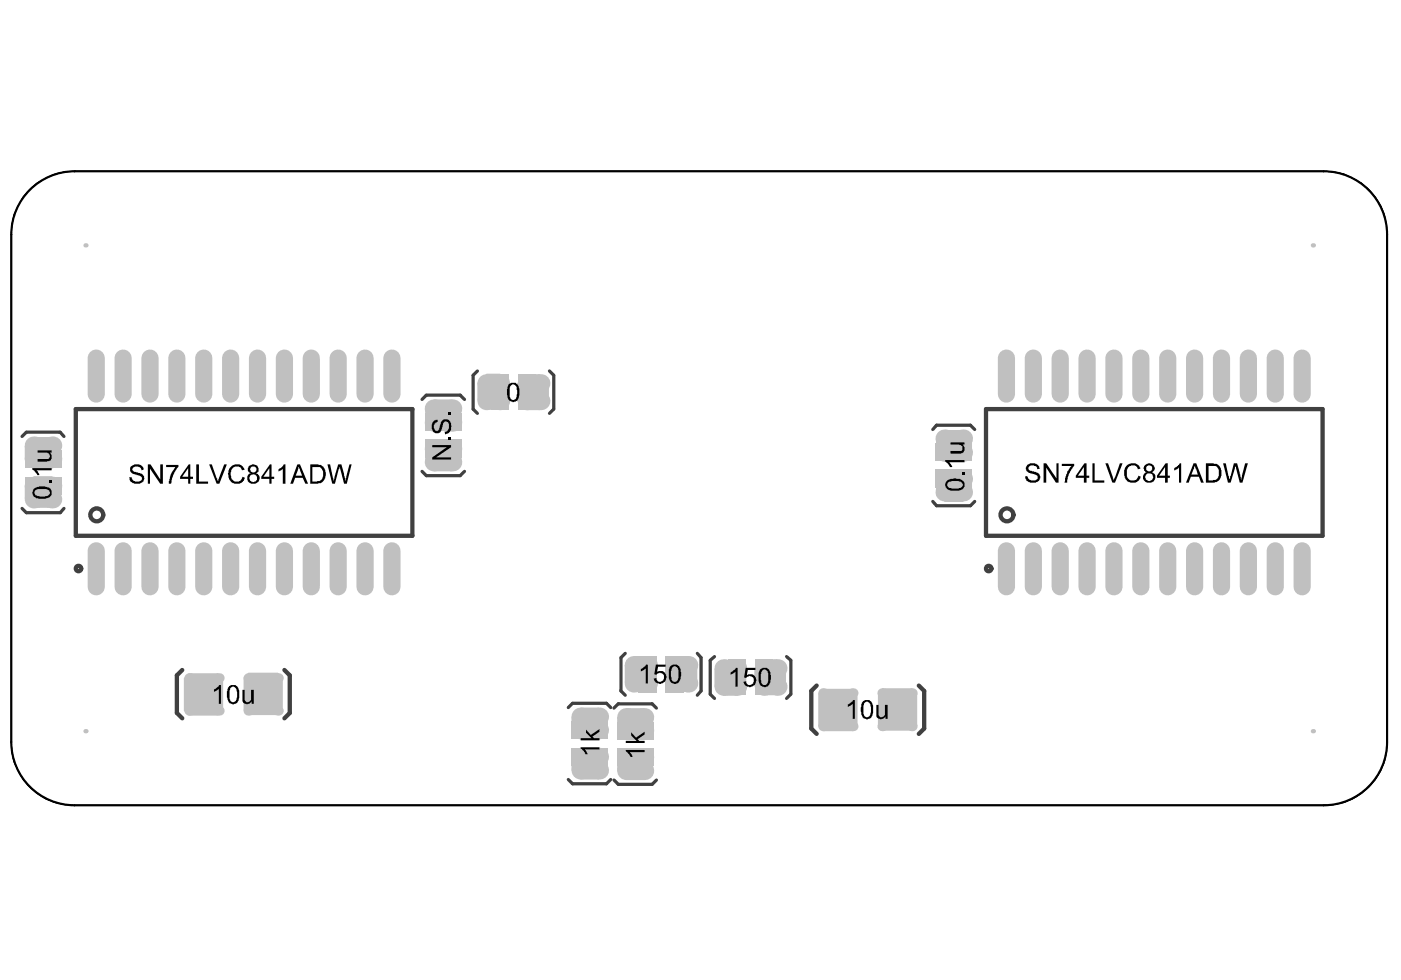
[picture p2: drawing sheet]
<svg xmlns="http://www.w3.org/2000/svg" width="289mm" height="202mm" viewBox="0 0 289 202" stroke-linecap="round" stroke-linejoin="round" font-family="sans-serif">
<g fill="#c0c0c0">
<path d="M155.7 136h3.6v7.4h-3.6z" fill-rule="evenodd"/>
<path d="M150.2 136h3.7v7.4h-3.7z" fill-rule="evenodd"/>
<path d="M137.2 135.3h3.7v7.6h-3.7z" fill-rule="evenodd"/>
<path d="M131.7 135.3h3.8v7.6h-3.8z" fill-rule="evenodd"/>
<path d="M5.2 92.9h7.4v3.7h-7.4z" fill-rule="evenodd"/>
<path d="M101.3 77.2h3.7v7.4h-3.7z" fill-rule="evenodd"/>
<path d="M106.8 77.2h3.6v7.4h-3.6z" fill-rule="evenodd"/>
<path d="M5.2 98.3h7.4v3.7h-7.4z" fill-rule="evenodd"/>
<path d="M192.9 91.5h7.4v3.6h-7.4z" fill-rule="evenodd"/>
<path d="M117.9 154.3h7.4v3.6h-7.4z" fill-rule="evenodd"/>
<path d="M127.3 154.4h7.4v3.6h-7.4z" fill-rule="evenodd"/>
<path d="M117.9 148.8h7.4v3.7h-7.4z" fill-rule="evenodd"/>
<path d="M127.3 148.9h7.4v3.7h-7.4z" fill-rule="evenodd"/>
<path d="M87.7 90.7h7.4v3.8h-7.4z" fill-rule="evenodd"/>
<path d="M87.7 85.3h7.4v3.6h-7.4z" fill-rule="evenodd"/>
<path d="M192.9 96.9h7.4v3.8h-7.4z" fill-rule="evenodd"/>
<path d="M155.6 137.9l1.8-1.9h2.9l1.8 1.9v3.6l-1.8 1.9h-2.9l-1.8-1.9z" fill-rule="evenodd"/>
<path d="M147.4 138l1.8-1.9h2.9l1.8 1.9v3.6l-1.8 1.9h-2.9l-1.8-1.9z" fill-rule="evenodd"/>
<path d="M137.2 137.2l1.8-1.9h2.9l1.9 1.9v3.8l-1.9 1.7h-2.9l-1.8-1.7z" fill-rule="evenodd"/>
<path d="M128.8 137.2l1.9-1.9h2.9l1.9 1.9v3.7l-1.9 1.8h-2.9l-1.9-1.8z" fill-rule="evenodd"/>
<path d="M5.1 100.1l1.9-1.9h3.8l1.7 1.9v2.8l-1.7 1.9h-3.8l-1.9-1.9z" fill-rule="evenodd"/>
<path d="M5.1 92l1.9-1.9h3.8l1.7 1.9v2.8l-1.7 1.9h-3.8l-1.9-1.9z" fill-rule="evenodd"/>
</g>
<g fill="#c0c0c0">
<circle cx="270.8" cy="50.6" r=".44"/>
<circle cx="17.6" cy="50.6" r=".44"/>
<circle cx="270.8" cy="150.8" r=".44"/>
<circle cx="17.6" cy="150.8" r=".44"/>
<circle cx="157.6" cy="137.9" r="1.88"/>
<circle cx="157.6" cy="141.6" r="1.88"/>
<circle cx="160.3" cy="141.6" r="1.88"/>
<circle cx="160.3" cy="137.9" r="1.88"/>
<circle cx="149.2" cy="137.9" r="1.88"/>
<circle cx="149.2" cy="141.6" r="1.88"/>
<circle cx="152" cy="141.6" r="1.88"/>
<circle cx="152" cy="137.9" r="1.88"/>
<circle cx="139" cy="137.2" r="1.88"/>
<circle cx="139" cy="141" r="1.88"/>
<circle cx="141.9" cy="141" r="1.88"/>
<circle cx="141.9" cy="137.2" r="1.88"/>
<circle cx="130.7" cy="137.2" r="1.88"/>
<circle cx="130.7" cy="141" r="1.88"/>
<circle cx="133.6" cy="141" r="1.88"/>
<circle cx="133.6" cy="137.2" r="1.88"/>
<circle cx="7" cy="103" r="1.88"/>
<circle cx="10.8" cy="103" r="1.88"/>
<circle cx="10.8" cy="100.2" r="1.88"/>
<circle cx="7" cy="100.2" r="1.88"/>
<circle cx="7" cy="94.7" r="1.88"/>
<circle cx="10.8" cy="94.7" r="1.88"/>
<circle cx="10.8" cy="91.9" r="1.88"/>
<circle cx="7" cy="91.9" r="1.88"/>
</g>
<g fill="none" stroke="#c0c0c0" stroke-width="3.5">
<path d="M19.8 73.9v7.4M25.4 73.9v7.4M36.5 73.9v7.4M42 73.9v7.4M53.1 73.9v7.4M64.2 73.9v7.4M69.7 73.9v7.4M80.8 73.9v7.4M213.1 73.9v7.4M229.7 73.9v7.4M240.8 73.9v7.4M246.4 73.9v7.4"/>
<path d="M257.4 73.9v7.4M19.8 113.6v7.4M25.4 113.6v7.4M36.5 113.6v7.4M42 113.6v7.4M53.1 113.6v7.4M64.2 113.6v7.4M69.7 113.6v7.4M80.8 113.6v7.4M213.1 113.6v7.4M229.7 113.6v7.4M240.8 113.6v7.4"/>
<path d="M246.4 113.6v7.4M257.4 113.6v7.4"/>
</g>
<g fill="#c0c0c0">
<path d="M117.9 156.1l1.8-1.8h3.8l1.8 1.8v2.8l-1.8 1.9h-3.8l-1.8-1.9z" fill-rule="evenodd"/>
<path d="M127.3 156.2l1.9-1.8h3.6l1.9 1.8v2.8l-1.9 1.9h-3.6l-1.9-1.9z" fill-rule="evenodd"/>
<path d="M89.5 90.7h3.7l1.9 1.9v2.7l-1.9 1.9h-3.7l-1.8-1.9v-2.7z" fill-rule="evenodd"/>
<path d="M89.5 82.4h3.7l1.9 1.9v2.9l-1.9 1.7h-3.7l-1.8-1.7v-2.9z" fill-rule="evenodd"/>
<path d="M194.8 97h3.8l1.9 1.9v2.8l-1.9 1.8h-3.8l-1.8-1.8v-2.8z" fill-rule="evenodd"/>
<path d="M193 90.5l1.8-1.8h3.8l1.9 1.8v2.9l-1.9 1.8h-3.8l-1.8-1.8z" fill-rule="evenodd"/>
<path d="M98.5 79l1.8-1.9h2.8l1.9 1.9v3.6l-1.9 1.9h-2.8l-1.8-1.9z" fill-rule="evenodd"/>
<path d="M106.7 79.1l1.8-1.9h2.8l1.9 1.9v3.6l-1.9 1.9h-2.8l-1.8-1.9z" fill-rule="evenodd"/>
<path d="M50.2 139.7l1-.9h6.1l1 .9v6.8l-1 1h-6.1l-1-1z" fill-rule="evenodd"/>
</g>
<g fill="#c0c0c0">
<circle cx="123.5" cy="156.1" r="1.88"/>
<circle cx="119.7" cy="156.1" r="1.88"/>
<circle cx="119.7" cy="158.9" r="1.88"/>
<circle cx="123.5" cy="158.9" r="1.88"/>
<circle cx="132.8" cy="156.2" r="1.88"/>
<circle cx="129.2" cy="156.2" r="1.88"/>
<circle cx="129.2" cy="159" r="1.88"/>
<circle cx="132.8" cy="159" r="1.88"/>
<circle cx="93.2" cy="92.6" r="1.88"/>
<circle cx="89.5" cy="92.6" r="1.88"/>
<circle cx="89.5" cy="95.3" r="1.88"/>
<circle cx="93.2" cy="95.3" r="1.88"/>
<circle cx="93.2" cy="84.3" r="1.88"/>
<circle cx="89.5" cy="84.3" r="1.88"/>
<circle cx="89.5" cy="87.2" r="1.88"/>
<circle cx="93.2" cy="87.2" r="1.88"/>
<circle cx="194.8" cy="101.5" r="1.88"/>
<circle cx="198.6" cy="101.5" r="1.88"/>
<circle cx="198.6" cy="98.8" r="1.88"/>
<circle cx="194.8" cy="98.8" r="1.88"/>
<circle cx="194.8" cy="93.4" r="1.88"/>
<circle cx="198.6" cy="93.4" r="1.88"/>
<circle cx="198.6" cy="90.5" r="1.88"/>
<circle cx="194.8" cy="90.5" r="1.88"/>
<circle cx="103.1" cy="82.7" r="1.88"/>
<circle cx="103.1" cy="79.1" r="1.88"/>
<circle cx="100.3" cy="79.1" r="1.88"/>
<circle cx="100.3" cy="82.7" r="1.88"/>
<circle cx="111.4" cy="82.7" r="1.88"/>
<circle cx="111.4" cy="79.1" r="1.88"/>
<circle cx="108.7" cy="79.1" r="1.88"/>
<circle cx="108.7" cy="82.7" r="1.88"/>
<circle cx="57.3" cy="146.6" r="1"/>
<circle cx="57.3" cy="139.9" r="1"/>
<circle cx="51.2" cy="139.9" r="1"/>
<circle cx="51.2" cy="146.6" r="1"/>
</g>
<g fill="none" stroke="#c0c0c0" stroke-width="3.5">
<path d="M207.6 73.9v7.4M218.6 73.9v7.4M224.2 73.9v7.4M235.3 73.9v7.4M251.9 73.9v7.4M263 73.9v7.4M268.5 73.9v7.4M207.6 113.6v7.4M218.6 113.6v7.4M224.2 113.6v7.4M235.3 113.6v7.4M251.9 113.6v7.4"/>
<path d="M263 113.6v7.4M268.5 113.6v7.4"/>
</g>
<g fill="#c0c0c0">
<path d="M169.6 142.1h6.2l1 1v6.7l-1 1h-6.2l-.8-1v-6.7z" fill-rule="evenodd"/>
<path d="M117.9 147.8l1.8-1.8h3.8l1.8 1.8v2.8l-1.8 1.9h-3.8l-1.8-1.9z" fill-rule="evenodd"/>
<path d="M127.3 147.9l1.9-1.8h3.6l1.9 1.8v2.8l-1.9 1.9h-3.6l-1.9-1.9z" fill-rule="evenodd"/>
</g>
<g fill="#c0c0c0">
<circle cx="175.8" cy="149.8" r="1"/>
<circle cx="175.8" cy="143" r="1"/>
<circle cx="169.7" cy="143" r="1"/>
<circle cx="169.7" cy="149.8" r="1"/>
<circle cx="123.5" cy="147.8" r="1.88"/>
<circle cx="119.7" cy="147.8" r="1.88"/>
<circle cx="119.7" cy="150.6" r="1.88"/>
<circle cx="123.5" cy="150.6" r="1.88"/>
<circle cx="132.8" cy="147.9" r="1.88"/>
<circle cx="129.2" cy="147.9" r="1.88"/>
<circle cx="129.2" cy="150.7" r="1.88"/>
<circle cx="132.8" cy="150.7" r="1.88"/>
</g>
<path d="M30.9 73.9v7.4M47.6 73.9v7.4M58.7 73.9v7.4M75.3 73.9v7.4M30.9 113.6v7.4M47.6 113.6v7.4M58.7 113.6v7.4M75.3 113.6v7.4" fill="none" stroke="#c0c0c0" stroke-width="3.5"/>
<g fill="#c0c0c0">
<path d="M37.9 139.9l1-1h6.1l1 1v6.7l-1 1h-6.1l-1-1z" fill-rule="evenodd"/>
<path d="M181.9 142h6.3l1 1v6.7l-1 1h-6.3l-.8-1v-6.7z" fill-rule="evenodd"/>
</g>
<g fill="#c0c0c0">
<circle cx="45.1" cy="146.6" r="1"/>
<circle cx="45.1" cy="139.9" r="1"/>
<circle cx="39" cy="139.9" r="1"/>
<circle cx="39" cy="146.6" r="1"/>
<circle cx="188" cy="149.8" r="1"/>
<circle cx="188" cy="143" r="1"/>
<circle cx="181.9" cy="143" r="1"/>
<circle cx="181.9" cy="149.8" r="1"/>
</g>
<path d="M6.1 39.1a13.7 13.7 0 0 1 9.3-3.8h257.6a12.2 12.2 0 0 1 7.7 2.5 12.6 12.6 0 0 1 5.4 10.6v104.6a12.9 12.9 0 0 1-13.1 13.1h-257.6a12.9 12.9 0 0 1-13.1-13.1v-104.6a12.1 12.1 0 0 1 2.5-7.8z" fill="none" stroke="#000" stroke-width=".21"/>
<path d="M5.7 39.6a13.1 13.1 0 0 1 9.7-4.3h257.6a13.1 13.1 0 0 1 13.1 13.1v104.6a13.1 13.1 0 0 1-13.1 13.1h-257.6a13.1 13.1 0 0 1-13.1-13.1v-104.6a13 13 0 0 1 3.4-8.8z" fill="none" stroke="#000" stroke-width=".44"/>
<g fill="#000">
<path d="M10.1 99h.5v.6h-.5zM6.7 96.6h3.9v.4h-3.1l.6 .8v.2h-.4v-.2l-.5-.6-.5-.3zM7.8 92.9h2.8v.5h-.4h.1a1.37 1.37 0 0 1 .1 1.6l-.8 .2h-1.8v-.5h1.5a.67 .67 0 0 0 .9-.4 .67 .67 0 0 0-.3-.8l-.1-.1h-2zM26.9 96.2a1.89 1.89 0 0 1 2.6 .1l.1 .6-.4 .1a.97 .97 0 0 0-.9-.8 .97 .97 0 0 0-1 .7l.2 .3 .8 .2a1.74 1.74 0 0 1 1.4 .9 1.23 1.23 0 0 1-1.5 1.5 1.35 1.35 0 0 1-1.6-1.4h.6a1.19 1.19 0 0 0 .9 .9 1.19 1.19 0 0 0 1.2-.4v-.5l-.3-.2-.7-.2a1.74 1.74 0 0 1-1.5-.9zM30.5 95.8h.5l2 3.1v-3.1h.6v4h-.6l-2.1-3.1v3.1h-.4zM34.3 95.9h2.5v.4l-.3 .3-.4 .6a4 4 0 0 0-.7 2.4l-.1 .2h-.5l.1-.8a5.2 5.2 0 0 1 1.2-2.7h-1.8zM40.5 95.8h.5v3.5h1.9v.5h-2.4zM43.1 95.8h.6l1 2.9h.1l.1 .6 1.3-3.5h.6l-1.6 4h-.5zM47.2 96.7a1.84 1.84 0 0 1 3.2 .1l-.5 .2a1.09 1.09 0 0 0-.9-.8 1.09 1.09 0 0 0-1.1 .5 2.01 2.01 0 0 0 0 2.2 1.16 1.16 0 0 0 1.2 .5 1.16 1.16 0 0 0 .9-1.1l.6 .3h-.2a1.7 1.7 0 0 1-1.4 1.2 1.7 1.7 0 0 1-1.7-.8l-.3-1.2zM57.4 96.8l.4-.2a1.02 1.02 0 0 0 .7-.8h.4v4h-.6v-3.1l-.8 .5h-.1zM67.5 95.8h.6l.8 3.4 .8-3.4h.7l.8 2.9v.5l.9-3.4h.4l-1 4h-.5l-.9-3.5h-.1l-.9 3.5h-.6zM89.3 87l.5-.4h.5v.4a1.01 1.01 0 0 0-.7 1.6l.1 .1a.5 .5 0 0 0 .5 .2 .5 .5 0 0 0 .4-.3l.1-.6a1.73 1.73 0 0 1 .9-1.5 1.17 1.17 0 0 1 1.4 1.2 1.56 1.56 0 0 1-1.2 1.9l-.1-.6a1.1 1.1 0 0 0 .9-1.5l-.1-.1a.57 .57 0 0 0-.7-.5 .57 .57 0 0 0-.4 .7l-.3 .5a1.16 1.16 0 0 1-1.3 1.3 1.25 1.25 0 0 1-.8-1.3v-.5z"/>
<path d="M89.1 91.8h3.9v.4l-3.1 2.1h3.1v.5h-3.9v-.5l3-2.1h-3zM92.5 90.3h.5v.5h-.5zM92.5 85.2h.5v.4h-.5zM198.4 97.4h.5v.6h-.5zM194.9 94.9h4v.4h-3.1l.6 .8v.2h-.5l-.4-.7-.6-.4zM196 91.2h2.9v.5h-.4a1.03 1.03 0 0 1 .4 1.2 1.03 1.03 0 0 1-1.1 .7h-1.8v-.6h1.6a.68 .68 0 0 0 .9-.5 .68 .68 0 0 0-.7-.8h-1.8zM211.7 96.1a1.75 1.75 0 0 1 2.6 .1l.1 .5-.5 .1v-.1a.79 .79 0 0 0-1-.7 .6 .6 0 0 0-.7 .3 .6 .6 0 0 0 .1 .7l.7 .2a1.62 1.62 0 0 1 1.5 1.1v.1a1.36 1.36 0 0 1-1.4 1.2 1.35 1.35 0 0 1-1.7-1.4h.5a1.26 1.26 0 0 0 1.5 .9 .61 .61 0 0 0 .6-.7 .61 .61 0 0 0-.7-.5l-.4-.2a1.15 1.15 0 0 1-1.4-1zM215.2 95.6h.6l2.1 3.1v-3.1h.4v4h-.5l-2-3.1v3.1h-.6zM219 95.7h2.5v.4l-1.1 1.7-.2 1.1h-.1v.7h-.6l.3-1.4 .4-1.1 .8-1h-2zM225.3 95.6h.4v3.5h2v.5h-2.4zM228 95.6h.5l1.2 3.5v-.3l1.3-3.2h.5l-1.5 4h-.6zM232.1 96.3a1.73 1.73 0 0 1 1.6-.8 1.73 1.73 0 0 1 1.5 1.2l-.6 .1a1.11 1.11 0 0 0-1-.8 1.11 1.11 0 0 0-1.1 .7 2.7 2.7 0 0 0 .2 2.1 1.15 1.15 0 0 0 1.2 .3 1.15 1.15 0 0 0 .8-.9v-.1l.6 .2a1.79 1.79 0 0 1-1.5 1.3 1.79 1.79 0 0 1-1.7-.8 3.4 3.4 0 0 1 0-2.5z"/>
<path d="M242.1 96.6l.8-.5 .4-.5h.3v4h-.5v-3.1l-.7 .5h-.3zM252.2 95.6h.6l.8 3.4 .9-3.4h.6l.9 3.4 .8-3.4h.5l-1.1 4h-.5l-.9-3.5-1 3.5h-.6zM135.3 137.1h2v.4h-1.6l-.2 1.1a1.14 1.14 0 0 1 1.9 .6 1.34 1.34 0 0 1-.9 1.8 1.34 1.34 0 0 1-1.7-1l.6-.1a.79 .79 0 0 0 .9 .7 .79 .79 0 0 0 .6-1 .84 .84 0 0 0-.6-.8 .84 .84 0 0 0-.9 .4l-.5-.1zM44.1 142.2l.8-.5 .3-.4h.4v3.9h-.5v-3.1l-1 .6zM50 142.3h.4v1.7a.69 .69 0 0 0 .7 .9 .69 .69 0 0 0 .7-.9v-1.7h.5v2.9h-.4v-.5a1.19 1.19 0 0 1-1.8 .1l-.1-.1zM119.7 154.1h3.9v.5h-3l.6 .9v.1h-.5l-.3-.7-.7-.5zM120.9 150.5l1 1.1 1.7-1.2v.5l-1.4 1 .3 .4h1.1v.4h-3.9v-.4h2.3l-1.1-1.1zM129.1 154.7h3.8v.4h-3l.6 1h-.4l-.6-.8-.4-.4zM130.2 151l1 1.2 1.7-1.3v.6l-1.4 1 .3 .3h1.1v.5h-3.8v-.5h2.2l-1.1-1.1zM132.2 138l.7-.5 .4-.4h.3v3.9h-.4v-3.1l-1 .6zM150.7 138.6l.8-.4 .3-.4h.3v3.8h-.4v-3.1l-1 .7zM153.8 137.8h2v.4h-1.6l-.2 1.1a1.14 1.14 0 0 1 1.9 .6 1.34 1.34 0 0 1-.9 1.8 1.34 1.34 0 0 1-1.7-1.1l.6-.1a.79 .79 0 0 0 .9 .8 .79 .79 0 0 0 .6-1 .84 .84 0 0 0-.6-.8 .84 .84 0 0 0-.9 .4l-.5-.2z"/>
<path d="M174.8 145.3l.8-.5 .4-.4h.3v3.9h-.5v-3.1l-1 .6zM180.7 145.4h.5v1.7a.69 .69 0 0 0 .6 .9 .69 .69 0 0 0 .7-.9v-1.7h.6v2.9h-.5v-.5a1.19 1.19 0 0 1-1.8 .1l-.1-.1z"/>
<path d="M38.9 95.8h.3v2.5h.6v.5h-.6v1h-.4v-1h-1.7v-.5zM38.8 96.6l-1.2 1.7h1.2z"/>
<path d="M51.2 96.2a1.25 1.25 0 0 1 2.1 .4v.6l-.5 .5a1.01 1.01 0 0 1 .7 .8 1.01 1.01 0 0 1-.5 1.1 1.23 1.23 0 0 1-2-.7v-.2a.93 .93 0 0 1 .7-1l-.6-.6zM51.7 96.5a.65 .65 0 0 0 .1 .8 .65 .65 0 0 0 .9-.1 .65 .65 0 0 0 0-.9l-.8-.1zM51.6 98.1v.1a.79 .79 0 0 0 .2 1.1 .79 .79 0 0 0 1.1-.2 .79 .79 0 0 0-.2-1.1l-.5-.2z"/>
<path d="M55.7 95.8h.3v2.5h.5v.5h-.5v1h-.5v-1h-1.6v-.5zM55.5 96.6l-1.2 1.7h1.2z"/>
<path d="M61.3 95.8h.6l1.6 4h-.5l-.6-1.2h-1.5l-.5 1.2h-.5zM61.5 96.3l-.5 1.8h1.3l-.7-1.9z"/>
<path d="M64 95.8h1.4a1.94 1.94 0 0 1 1.7 1.1 2.46 2.46 0 0 1-.6 2.5l-.3 .3h-.6v.1h-1.6zM64.4 96.3v3h1v-.1a1.19 1.19 0 0 0 1.2-1.4 1.2 1.2 0 0 0-1.3-1.5z"/>
<path d="M104.9 79.3l.1-.1a1.2 1.2 0 0 1 1.3-.2 1.2 1.2 0 0 1 .7 1.1h.1v.4a2.25 2.25 0 0 1-.7 2.2 1.13 1.13 0 0 1-1.7-.8v-.2a3.5 3.5 0 0 1 .2-2.4zM105.2 79.6l-.1 .8a2.56 2.56 0 0 0 .3 2 .77 .77 0 0 0 .9-.1 .77 .77 0 0 0 .3-.8 2.39 2.39 0 0 0-.3-2 .7 .7 0 0 0-1.1 .1z"/>
<path d="M223.6 95.6h.5v2.5h.5v.5h-.5v1h-.6v-1h-1.6v-.5zM223.5 96.3l-1.2 1.8h1.2z"/>
<path d="M235.9 96.1a1.25 1.25 0 0 1 2-.1 .89 .89 0 0 1-.3 1.4 .55 .55 0 0 1 .6 .6l.1 .2a1.29 1.29 0 0 1-1.1 1.4 1.29 1.29 0 0 1-1.5-1v-.5l.2-.4 .3-.3h.3a.92 .92 0 0 1-.6-1.3zM236.4 96.6a.65 .65 0 0 0 1.3 0 .65 .65 0 0 0-1.3 0zM236.2 98.4a.8 .8 0 0 0 1.6 0 .8 .8 0 0 0-1.6 0z"/>
<path d="M240.4 95.6h.4v2.5h.5v.5h-.5v1h-.5v-1h-1.7v-.5zM240.3 96.3l-1.3 1.8h1.3z"/>
<path d="M246.1 95.6h.6l1.5 4h-.5l-.5-1.3h-1.6l-.5 1.3h-.5zM246.4 96l-.1 .7-.6 1.2h1.3z"/>
<path d="M248.7 95.6h1.4a1.99 1.99 0 0 1 1.5 3.2l-.7 .6-2.2 .2zM249.2 96.1v3h.9v-.1a1.16 1.16 0 0 0 1.3-1.3 1.15 1.15 0 0 0-1.4-1.6z"/>
<path d="M6.9 100.9h.1a2.74 2.74 0 0 1 2.9-.3h.1a1.15 1.15 0 0 1 .7 1.2 1.15 1.15 0 0 1-1.2 1 2.37 2.37 0 0 1-2.6-.6 .94 .94 0 0 1 0-1.2zM7.2 101.2a.77 .77 0 0 0 .1 .9 .77 .77 0 0 0 .8 .2 2.4 2.4 0 0 0 2-.2 .8 .8 0 0 0 0-.9 .8 .8 0 0 0-.9-.3 2.57 2.57 0 0 0-2 .3z"/>
<path d="M195 99.4a2.87 2.87 0 0 1 2.7-.6h.3a1.46 1.46 0 0 1 .9 1.5 1.56 1.56 0 0 1-1.4 .9 2.47 2.47 0 0 1-2.4-.5v-.1a1.02 1.02 0 0 1-.1-1.2zM195.5 99.6v.1a.63 .63 0 0 0-.1 .7 .63 .63 0 0 0 .7 .3l.4 .1a2.73 2.73 0 0 0 1.9-.4 .55 .55 0 0 0 0-.8 2.77 2.77 0 0 0-2.4-.3z"/>
<path d="M138.1 137.5a1.22 1.22 0 0 1 2.2 .4 2.83 2.83 0 0 1-.6 3.1 1.25 1.25 0 0 1-1.7-.9l-.1-2zM138.6 137.8a4.1 4.1 0 0 0 0 2.6 .82 .82 0 0 0 .9 .1 .82 .82 0 0 0 .4-.9v-.2a1.95 1.95 0 0 0-.5-2 .6 .6 0 0 0-.8 .4z"/>
<path d="M156.7 138.2a1.22 1.22 0 0 1 2.1 .3 2.83 2.83 0 0 1-.6 3.1 1.25 1.25 0 0 1-1.6-.9l-.2-1.9zM157.1 138.4a4.1 4.1 0 0 0 0 2.7 .82 .82 0 0 0 .9 .1 .82 .82 0 0 0 .4-.9v-.2a1.95 1.95 0 0 0-.5-2 .6 .6 0 0 0-.8 .3z"/>
<path d="M47.2 141.5a1.35 1.35 0 0 1 1.5 0 1.35 1.35 0 0 1 .6 1.4 2.55 2.55 0 0 1-.5 2.2h-.1a.94 .94 0 0 1-1.2 0 2.04 2.04 0 0 1-.7-1.9l.1-1.1zM47.5 142l-.2 .7a2.56 2.56 0 0 0 .4 2 .74 .74 0 0 0 .8 0 .74 .74 0 0 0 .3-.7 2.3 2.3 0 0 0-.3-2.3 .69 .69 0 0 0-1 .3z"/>
<path d="M178 144.6a1.35 1.35 0 0 1 1.4 0 1.35 1.35 0 0 1 .7 1.4 2.55 2.55 0 0 1-.6 2.2h-.1a.94 .94 0 0 1-1.2 0l-.4-.4a3.5 3.5 0 0 1 0-3zM178.2 145.1l-.1 .7a2.56 2.56 0 0 0 .3 2 .74 .74 0 0 0 .8 0 .74 .74 0 0 0 .3-.7 2.3 2.3 0 0 0-.3-2.3 .69 .69 0 0 0-1 .3z"/>
</g>
<g fill="none" stroke="#404040" stroke-width=".67">
<path d="M98.5 76.5l-.9 .9v7l.9 .9M113.3 76.5l.9 .9v7l-.9 .9M4.5 90l.9-.9h7l.8 .9M87 97.2l.9 .9h7l.9-.9M87 82.4l.9-.9h7l.9 .9M192.4 88.6l.7-.9h7l.9 .9M4.5 104.9l.9 .9h7l.8-.9M192.4 103.4l.7 .9h7l.9-.9M128.9 134.8l-.8 .9v6.8l.8 .9M143.8 134.8l.8 .9v6.8l-.8 .9M147.4 135.4l-.9 .8v7l.9 .9M162.2 135.4l.9 .8v7l-.9 .9"/>
<path d="M117.2 146l.9-.9h7l.9 .9M126.6 146.1l.9-.9h7l.9 .9M117.2 160.8l.9 .9h7l.9-.9M126.6 160.9l.9 .9h7l.9-.9"/>
</g>
<g fill="none" stroke="#404040" stroke-width=".89">
<path d="M15.6 84.4h69.4v26.1h-69.4zM203.3 84.4h69.5v26.1h-69.5zM37.6 138.2l-1.1 1.1v7.8l1.1 1.1M58.7 138.2l1.1 1.1v7.8l-1.1 1.1M168.4 141.4l-1.1 1.1v7.8l1.1 1.1M189.5 141.4l1.1 1.1v7.8l-1.1 1.1"/>
<circle cx="16.2" cy="117.3" r=".55"/>
<circle cx="20" cy="106.2" r="1.33"/>
<circle cx="203.9" cy="117.3" r=".55"/>
<circle cx="207.7" cy="106.2" r="1.33"/>
</g>
</svg>
